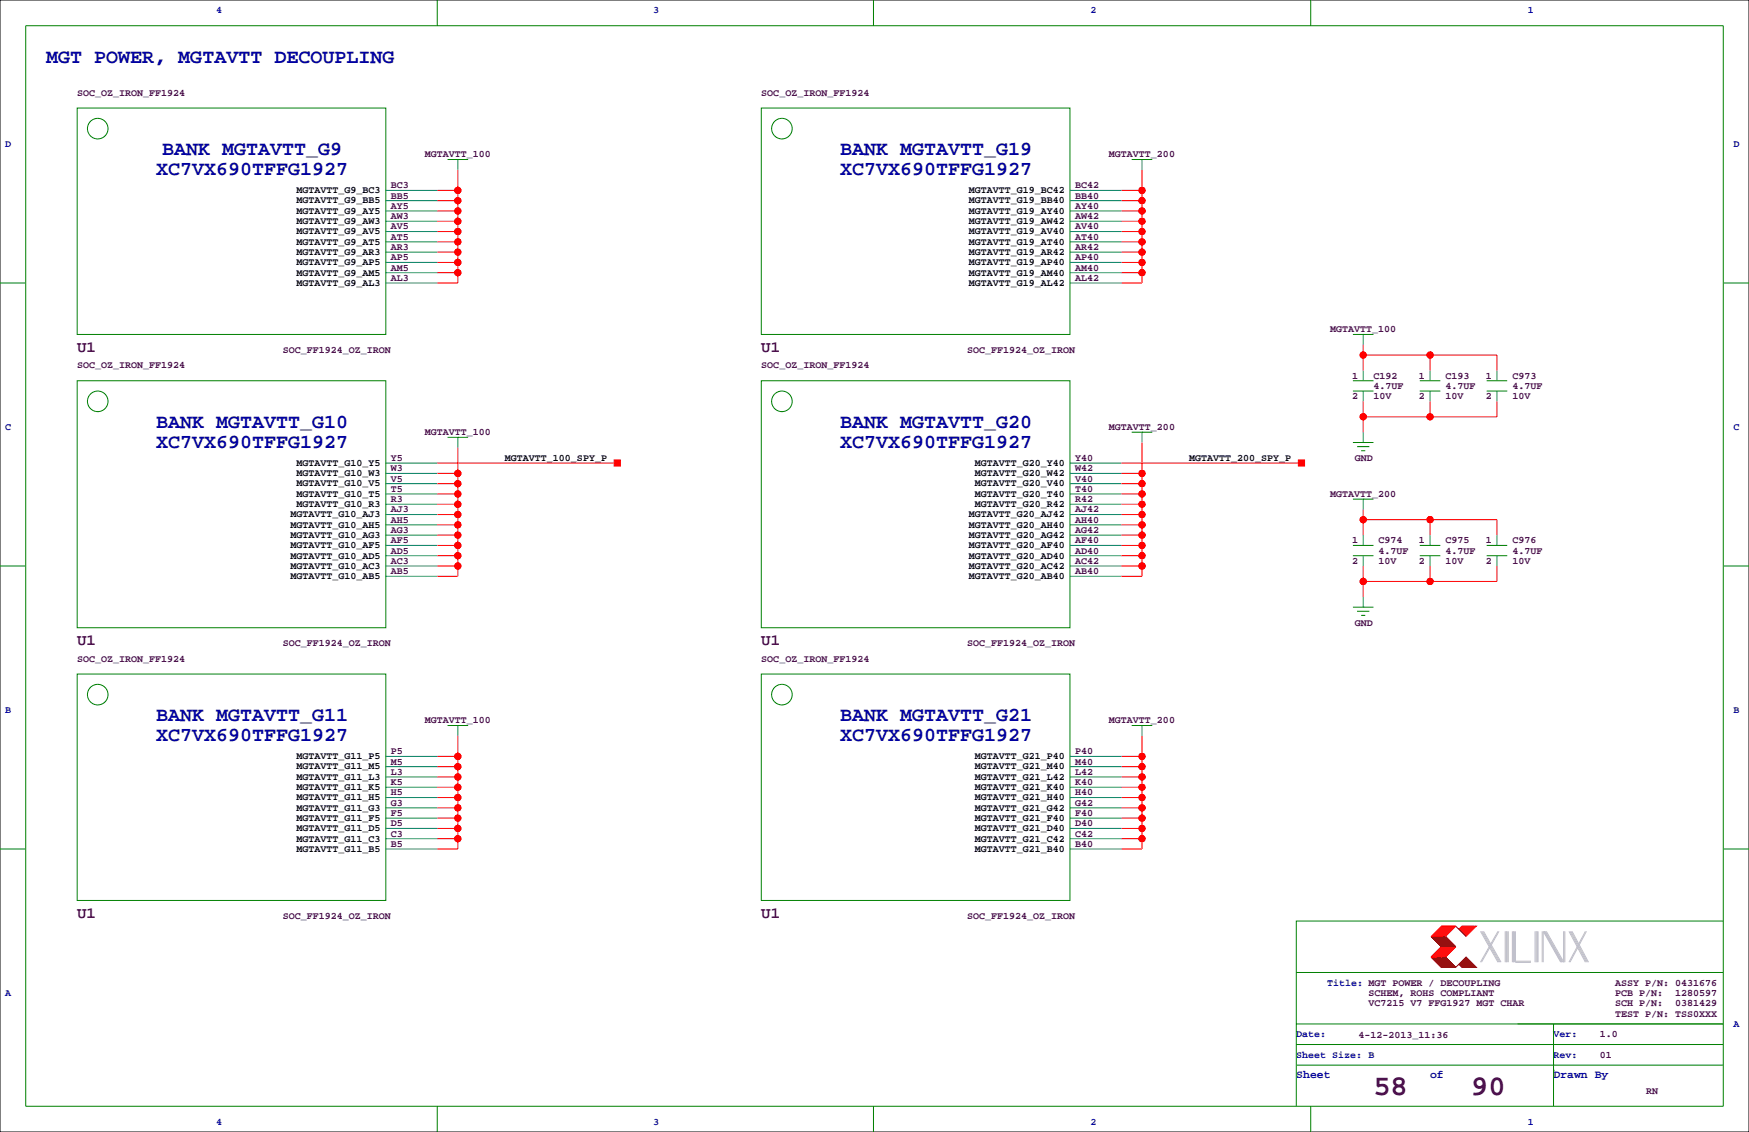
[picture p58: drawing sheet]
<svg xmlns="http://www.w3.org/2000/svg" width="432mm" height="279mm" viewBox="0 0 432 279" stroke-linecap="round" stroke-linejoin="round" font-family="sans-serif">
<defs><g id="words">
<g font-size="7.1" fill="#400040">
<text x="339.1" y="270.3">58</text>
<text x="363.2" y="270.3">90</text>
</g>
<g font-size="4.9" fill="#0000a0">
<text x="11.4" y="15.5">MGT POWER, MGTAVTT DECOUPLING</text>
<text x="40" y="38.2">BANK MGTAVTT_G9</text>
<text x="207.4" y="38.2">BANK MGTAVTT_G19</text>
<text x="38.5" y="43.3">XC7VX690TFFG1927</text>
<text x="207.4" y="43.3">XC7VX690TFFG1927</text>
<text x="38.5" y="105.5">BANK MGTAVTT_G10</text>
<text x="207.4" y="105.5">BANK MGTAVTT_G20</text>
<text x="38.5" y="110.6">XC7VX690TFFG1927</text>
<text x="207.4" y="110.6">XC7VX690TFFG1927</text>
<text x="38.5" y="177.9">BANK MGTAVTT_G11</text>
<text x="207.4" y="177.9">BANK MGTAVTT_G21</text>
<text x="38.5" y="183">XC7VX690TFFG1927</text>
<text x="207.4" y="183">XC7VX690TFFG1927</text>
</g>
<g font-size="3.9" fill="#400040">
<text x="19" y="86.8">U1</text>
<text x="188" y="86.8">U1</text>
<text x="19" y="159.2">U1</text>
<text x="188" y="159.2">U1</text>
<text x="19" y="226.5">U1</text>
<text x="188" y="226.5">U1</text>
</g>
<g font-size="2.8" fill="#0000a0">
<text x="320" y="266.1">Sheet</text>
<text x="353.1" y="266.1">of</text>
<text x="383.5" y="266.1">Drawn By</text>
</g>
<g font-size="2.5" fill="#0000a0">
<text x="53.3" y="3.3">4</text>
<text x="161.3" y="3.3">3</text>
<text x="269.2" y="3.3">2</text>
<text x="377.2" y="3.3">1</text>
<text x="1.3" y="36.3">D</text>
<text x="428" y="36.3">D</text>
<text x="1.3" y="106.2">C</text>
<text x="428" y="106.2">C</text>
<text x="1.3" y="176">B</text>
<text x="428" y="176">B</text>
<text x="1.3" y="245.9">A</text>
<text x="327.7" y="243.3">Title: MGT POWER / DECOUPLING</text>
<text x="320" y="256">Date:</text>
<text x="383.5" y="256">Ver:</text>
<text x="428" y="253.5">A</text>
<text x="320" y="261.1">Sheet Size: B</text>
<text x="383.5" y="261.1">Rev:</text>
<text x="53.3" y="277.6">4</text>
<text x="161.3" y="277.6">3</text>
<text x="269.2" y="277.6">2</text>
<text x="377.2" y="277.6">1</text>
</g>
<g font-size="2.5" fill="#400040">
<text x="19" y="23.6">SOC_OZ_IRON_FF1924</text>
<text x="188" y="23.6">SOC_OZ_IRON_FF1924</text>
<text x="104.9" y="38.9">MGTAVTT_100</text>
<text x="273.8" y="38.9">MGTAVTT_200</text>
<text x="96.5" y="46.5">BC3</text>
<text x="265.4" y="46.5">BC42</text>
<text x="96.5" y="51.6">AY5</text>
<text x="96.5" y="49">BB5</text>
<text x="265.4" y="51.6">AY40</text>
<text x="265.4" y="49">BB40</text>
<text x="96.5" y="59.2">AT5</text>
<text x="96.5" y="56.6">AV5</text>
<text x="96.5" y="54.1">AW3</text>
<text x="265.4" y="59.2">AT40</text>
<text x="265.4" y="56.6">AV40</text>
<text x="265.4" y="54.1">AW42</text>
<text x="96.5" y="64.3">AP5</text>
<text x="96.5" y="61.7">AR3</text>
<text x="265.4" y="64.3">AP40</text>
<text x="265.4" y="61.7">AR42</text>
<text x="96.5" y="69.3">AL3</text>
<text x="96.5" y="66.8">AM5</text>
<text x="265.4" y="69.3">AL42</text>
<text x="265.4" y="66.8">AM40</text>
<text x="328.4" y="82">MGTAVTT_100</text>
<text x="69.8" y="87.1">SOC_FF1924_OZ_IRON</text>
<text x="238.8" y="87.1">SOC_FF1924_OZ_IRON</text>
<text x="19" y="90.9">SOC_OZ_IRON_FF1924</text>
<text x="188" y="90.9">SOC_OZ_IRON_FF1924</text>
<text x="333.8" y="93.5">1</text>
<text x="339.1" y="93.5">C192</text>
<text x="350.3" y="93.5">1</text>
<text x="356.9" y="93.5">C193</text>
<text x="366.8" y="93.5">1</text>
<text x="373.4" y="93.5">C973</text>
<text x="333.8" y="98.6">2</text>
<text x="339.1" y="96">4.7UF</text>
<text x="339.1" y="98.6">10V</text>
<text x="350.3" y="98.6">2</text>
<text x="356.9" y="96">4.7UF</text>
<text x="356.9" y="98.6">10V</text>
<text x="366.8" y="98.6">2</text>
<text x="373.4" y="96">4.7UF</text>
<text x="373.4" y="98.6">10V</text>
<text x="104.9" y="107.4">MGTAVTT_100</text>
<text x="273.8" y="106.2">MGTAVTT_200</text>
<text x="96.5" y="113.8">Y5</text>
<text x="265.4" y="113.8">Y40</text>
<text x="334.5" y="113.8">GND</text>
<text x="96.5" y="118.9">V5</text>
<text x="96.5" y="116.3">W3</text>
<text x="265.4" y="118.9">V40</text>
<text x="265.4" y="116.3">W42</text>
<text x="96.5" y="124">R3</text>
<text x="96.5" y="121.4">T5</text>
<text x="265.4" y="124">R42</text>
<text x="265.4" y="121.4">T40</text>
<text x="328.4" y="122.7">MGTAVTT_200</text>
<text x="96.5" y="131.6">AG3</text>
<text x="96.5" y="129">AH5</text>
<text x="96.5" y="126.5">AJ3</text>
<text x="265.4" y="131.6">AG42</text>
<text x="265.4" y="129">AH40</text>
<text x="265.4" y="126.5">AJ42</text>
<text x="96.5" y="136.7">AD5</text>
<text x="96.5" y="134.1">AF5</text>
<text x="265.4" y="136.7">AD40</text>
<text x="265.4" y="134.1">AF40</text>
<text x="333.8" y="134.1">1</text>
<text x="340.4" y="134.1">C974</text>
<text x="340.4" y="136.7">4.7UF</text>
<text x="350.3" y="134.1">1</text>
<text x="356.9" y="134.1">C975</text>
<text x="356.9" y="136.7">4.7UF</text>
<text x="366.8" y="134.1">1</text>
<text x="373.4" y="134.1">C976</text>
<text x="373.4" y="136.7">4.7UF</text>
<text x="96.5" y="141.7">AB5</text>
<text x="96.5" y="139.2">AC3</text>
<text x="265.4" y="141.7">AB40</text>
<text x="265.4" y="139.2">AC42</text>
<text x="333.8" y="139.2">2</text>
<text x="340.4" y="139.2">10V</text>
<text x="350.3" y="139.2">2</text>
<text x="356.9" y="139.2">10V</text>
<text x="366.8" y="139.2">2</text>
<text x="373.4" y="139.2">10V</text>
<text x="334.5" y="154.4">GND</text>
<text x="69.8" y="159.5">SOC_FF1924_OZ_IRON</text>
<text x="238.8" y="159.5">SOC_FF1924_OZ_IRON</text>
<text x="19" y="163.3">SOC_OZ_IRON_FF1924</text>
<text x="188" y="163.3">SOC_OZ_IRON_FF1924</text>
<text x="104.9" y="178.6">MGTAVTT_100</text>
<text x="273.8" y="178.6">MGTAVTT_200</text>
<text x="96.5" y="191.3">L3</text>
<text x="96.5" y="188.7">M5</text>
<text x="96.5" y="186.2">P5</text>
<text x="265.4" y="191.3">L42</text>
<text x="265.4" y="188.7">M40</text>
<text x="265.4" y="186.2">P40</text>
<text x="96.5" y="196.3">H5</text>
<text x="96.5" y="193.8">K5</text>
<text x="265.4" y="196.3">H40</text>
<text x="265.4" y="193.8">K40</text>
<text x="96.5" y="204">D5</text>
<text x="96.5" y="201.4">F5</text>
<text x="96.5" y="198.9">G3</text>
<text x="265.4" y="204">D40</text>
<text x="265.4" y="201.4">F40</text>
<text x="265.4" y="198.9">G42</text>
<text x="96.5" y="209">B5</text>
<text x="96.5" y="206.5">C3</text>
<text x="265.4" y="209">B40</text>
<text x="265.4" y="206.5">C42</text>
<text x="69.8" y="226.8">SOC_FF1924_OZ_IRON</text>
<text x="238.8" y="226.8">SOC_FF1924_OZ_IRON</text>
<text x="337.8" y="245.9">SCHEM, ROHS COMPLIANT</text>
<text x="398.8" y="243.3">ASSY P/N: 0431676</text>
<text x="398.8" y="245.9">PCB P/N:</text>
<text x="413.6" y="245.9">1280597</text>
<text x="337.8" y="248.4">VC7215 V7 FFG1927 MGT CHAR</text>
<text x="398.8" y="248.4">SCH P/N:</text>
<text x="398.8" y="251">TEST P/N: TSS0XXX</text>
<text x="413.6" y="248.4">0381429</text>
<text x="335.4" y="256.3">4-12-2013_11:36</text>
<text x="395" y="256">1.0</text>
<text x="395" y="261.1">01</text>
<text x="406.4" y="270">RN</text>
</g>
<g font-size="2.5">
<text x="73.2" y="47.7">MGTAVTT_G9_BC3</text>
<text x="239.2" y="47.7">MGTAVTT_G19_BC42</text>
<text x="73.2" y="52.8">MGTAVTT_G9_AY5</text>
<text x="73.2" y="50.2">MGTAVTT_G9_BB5</text>
<text x="239.2" y="52.8">MGTAVTT_G19_AY40</text>
<text x="239.2" y="50.2">MGTAVTT_G19_BB40</text>
<text x="73.2" y="57.8">MGTAVTT_G9_AV5</text>
<text x="73.2" y="55.3">MGTAVTT_G9_AW3</text>
<text x="239.2" y="57.8">MGTAVTT_G19_AV40</text>
<text x="239.2" y="55.3">MGTAVTT_G19_AW42</text>
<text x="73.2" y="65.5">MGTAVTT_G9_AP5</text>
<text x="73.2" y="62.9">MGTAVTT_G9_AR3</text>
<text x="73.2" y="60.4">MGTAVTT_G9_AT5</text>
<text x="239.2" y="65.5">MGTAVTT_G19_AP40</text>
<text x="239.2" y="62.9">MGTAVTT_G19_AR42</text>
<text x="239.2" y="60.4">MGTAVTT_G19_AT40</text>
<text x="73.2" y="70.5">MGTAVTT_G9_AL3</text>
<text x="73.2" y="68">MGTAVTT_G9_AM5</text>
<text x="239.2" y="70.5">MGTAVTT_G19_AL42</text>
<text x="239.2" y="68">MGTAVTT_G19_AM40</text>
<text x="124.7" y="113.8">MGTAVTT_100_SPY_P</text>
<text x="293.6" y="113.8">MGTAVTT_200_SPY_P</text>
<text x="73.2" y="117.5">MGTAVTT_G10_W3</text>
<text x="73.2" y="115">MGTAVTT_G10_Y5</text>
<text x="240.7" y="117.5">MGTAVTT_G20_W42</text>
<text x="240.7" y="115">MGTAVTT_G20_Y40</text>
<text x="73.2" y="125.2">MGTAVTT_G10_R3</text>
<text x="73.2" y="122.6">MGTAVTT_G10_T5</text>
<text x="73.2" y="120.1">MGTAVTT_G10_V5</text>
<text x="240.7" y="125.2">MGTAVTT_G20_R42</text>
<text x="240.7" y="122.6">MGTAVTT_G20_T40</text>
<text x="240.7" y="120.1">MGTAVTT_G20_V40</text>
<text x="71.8" y="130.2">MGTAVTT_G10_AH5</text>
<text x="71.8" y="127.7">MGTAVTT_G10_AJ3</text>
<text x="239.2" y="130.2">MGTAVTT_G20_AH40</text>
<text x="239.2" y="127.7">MGTAVTT_G20_AJ42</text>
<text x="71.8" y="137.9">MGTAVTT_G10_AD5</text>
<text x="71.8" y="135.3">MGTAVTT_G10_AF5</text>
<text x="71.8" y="132.8">MGTAVTT_G10_AG3</text>
<text x="239.2" y="137.9">MGTAVTT_G20_AD40</text>
<text x="239.2" y="135.3">MGTAVTT_G20_AF40</text>
<text x="239.2" y="132.8">MGTAVTT_G20_AG42</text>
<text x="71.8" y="142.9">MGTAVTT_G10_AB5</text>
<text x="71.8" y="140.4">MGTAVTT_G10_AC3</text>
<text x="239.2" y="142.9">MGTAVTT_G20_AB40</text>
<text x="239.2" y="140.4">MGTAVTT_G20_AC42</text>
<text x="73.2" y="189.9">MGTAVTT_G11_M5</text>
<text x="73.2" y="187.4">MGTAVTT_G11_P5</text>
<text x="240.7" y="189.9">MGTAVTT_G21_M40</text>
<text x="240.7" y="187.4">MGTAVTT_G21_P40</text>
<text x="73.2" y="197.5">MGTAVTT_G11_H5</text>
<text x="73.2" y="195">MGTAVTT_G11_K5</text>
<text x="73.2" y="192.5">MGTAVTT_G11_L3</text>
<text x="240.7" y="197.5">MGTAVTT_G21_H40</text>
<text x="240.7" y="195">MGTAVTT_G21_K40</text>
<text x="240.7" y="192.5">MGTAVTT_G21_L42</text>
<text x="73.2" y="202.6">MGTAVTT_G11_F5</text>
<text x="73.2" y="200.1">MGTAVTT_G11_G3</text>
<text x="240.7" y="202.6">MGTAVTT_G21_F40</text>
<text x="240.7" y="200.1">MGTAVTT_G21_G42</text>
<text x="73.2" y="207.7">MGTAVTT_G11_C3</text>
<text x="73.2" y="205.2">MGTAVTT_G11_D5</text>
<text x="240.7" y="207.7">MGTAVTT_G21_C42</text>
<text x="240.7" y="205.2">MGTAVTT_G21_D40</text>
<text x="73.2" y="210.2">MGTAVTT_G11_B5</text>
<text x="240.7" y="210.2">MGTAVTT_G21_B40</text>
</g>
</g></defs>
<path d="M0 0h431.8v279.4h-431.8z" fill="none" stroke="#000" stroke-width=".25"/>
<g fill="none" stroke="#f00" stroke-width=".25">
<path d="M107.9 52.1h5.1M107.9 47h5.1M107.9 49.5h5.1M107.9 54.6h5.1M107.9 57.2h5.1M107.9 59.7h5.1M113 41.9v27.9h-5.1M276.9 52.1h5M276.9 47h5M276.9 49.5h5M276.9 54.6h5M276.9 57.2h5"/>
<path d="M276.9 59.7h5M281.9 41.9v27.9h-5M107.9 62.2h5.1M107.9 64.8h5.1M107.9 67.3h5.1M276.9 62.2h5M276.9 64.8h5M276.9 67.3h5M336.5 85.1v6.3M336.5 99.1v7.6M336.5 87.6h33.1v3.8M353.1 87.6v3.8"/>
<path d="M353.1 99.1v3.8M369.6 99.1v3.8h-33.1M107.9 116.8h5.1M107.9 119.4h5.1M107.9 114.3h44.5M113 110.5v31.7h-5.1M276.9 116.8h5M276.9 119.4h5M276.9 114.3h44.4M281.9 109.2v33h-5M107.9 134.6h5.1M107.9 121.9h5.1"/>
<path d="M107.9 124.5h5.1M107.9 127h5.1M107.9 137.2h5.1M107.9 139.7h5.1M107.9 129.5h5.1M107.9 132.1h5.1M276.9 134.6h5M276.9 121.9h5M276.9 124.5h5M276.9 127h5M276.9 137.2h5M276.9 139.7h5"/>
<path d="M276.9 129.5h5M276.9 132.1h5M336.5 125.7v6.4M336.5 139.7v7.6M336.5 128.3h33.1v3.8M353.1 128.3v3.8M353.1 139.7v3.8M369.6 139.7v3.8h-33.1M107.9 186.7h5.1M107.9 189.2h5.1M107.9 191.8h5.1M107.9 194.3h5.1"/>
<path d="M107.9 196.8h5.1M107.9 199.4h5.1M113 181.6v27.9h-5.1M276.9 186.7h5M276.9 189.2h5M276.9 191.8h5M276.9 194.3h5M276.9 196.8h5M276.9 199.4h5M281.9 181.6v27.9h-5M107.9 201.9h5.1M107.9 204.5h5.1"/>
<path d="M107.9 207h5.1M276.9 201.9h5M276.9 204.5h5M276.9 207h5M355.9 233.7l-2.6 2.5h3.6l2.5-2.5M355.9 228.6h3.5l-2.5 2.5h-3.6zM356.1 233.7l-2.5 2.5M356.1 228.6l-2.5 2.5M356.4 233.7l-2.6 2.5M356.4 228.6l-2.6 2.5M356.6 233.7l-2.5 2.5M356.6 228.6l-2.5 2.5"/>
<path d="M356.9 233.7l-2.6 2.5M356.9 228.6l-2.6 2.5M357.1 233.7l-2.5 2.5M357.1 228.6l-2.5 2.5M357.4 233.7l-2.6 2.5M357.4 228.6l-2.6 2.5M357.6 233.7l-2.5 2.5M357.6 228.6l-2.5 2.5M357.9 233.7l-2.6 2.5M357.9 228.6l-2.6 2.5M358.1 233.7l-2.5 2.5M358.1 228.6l-2.5 2.5"/>
<path d="M358.4 233.7l-2.5 2.5M358.4 228.6l-2.5 2.5M358.6 233.7l-2.5 2.5M358.6 228.6l-2.5 2.5M358.9 233.7l-2.5 2.5M358.9 228.6l-2.5 2.5M359.2 233.7l-2.6 2.5M359.2 228.6l-2.6 2.5M360.2 229.4l.7-.8h3.6l-2.6 2.5M361.2 228.6l-.8 .8M361.4 228.6l-1 1M361.7 228.6l-1 1"/>
<path d="M361.9 228.6l-1.2 1.3M362.2 228.6l-1.3 1.3M362.5 228.6l-1.6 1.5M362.7 228.6l-1.5 1.5M363 228.6l-1.8 1.8M363.2 228.6l-1.8 1.8M363.5 228.6l-2.1 2M363.7 228.6l-2 2M364 228.6l-2.3 2.3M364.2 228.6l-2.3 2.3"/>
<circle cx="113" cy="47" r=".76"/>
<circle cx="113" cy="59.7" r=".76"/>
<circle cx="113" cy="54.6" r=".76"/>
<circle cx="113" cy="49.5" r=".76"/>
<circle cx="113" cy="52.1" r=".76"/>
<circle cx="113" cy="57.1" r=".76"/>
<circle cx="281.9" cy="59.7" r=".76"/>
<circle cx="281.9" cy="47" r=".76"/>
<circle cx="281.9" cy="54.6" r=".76"/>
<circle cx="281.9" cy="49.5" r=".76"/>
<circle cx="281.9" cy="52.1" r=".76"/>
<circle cx="281.9" cy="57.1" r=".76"/>
<circle cx="113" cy="67.3" r=".76"/>
<circle cx="113" cy="62.2" r=".76"/>
<circle cx="113" cy="64.8" r=".76"/>
<circle cx="281.9" cy="67.3" r=".76"/>
<circle cx="281.9" cy="62.2" r=".76"/>
<circle cx="281.9" cy="64.8" r=".76"/>
<circle cx="336.6" cy="87.6" r=".76"/>
<circle cx="353.1" cy="87.6" r=".76"/>
<circle cx="113" cy="119.4" r=".76"/>
<circle cx="113" cy="116.8" r=".76"/>
<circle cx="281.9" cy="119.4" r=".76"/>
<circle cx="281.9" cy="116.8" r=".76"/>
<circle cx="336.6" cy="102.9" r=".76"/>
<circle cx="353.1" cy="102.9" r=".76"/>
<circle cx="113" cy="132.1" r=".76"/>
<circle cx="113" cy="121.9" r=".76"/>
<circle cx="113" cy="134.6" r=".76"/>
<circle cx="113" cy="139.7" r=".76"/>
<circle cx="113" cy="127" r=".76"/>
<circle cx="113" cy="129.5" r=".76"/>
<circle cx="113" cy="137.2" r=".76"/>
<circle cx="113" cy="124.5" r=".76"/>
<circle cx="281.9" cy="132.1" r=".76"/>
<circle cx="281.9" cy="134.6" r=".76"/>
<circle cx="281.9" cy="121.9" r=".76"/>
<circle cx="281.9" cy="127" r=".76"/>
<circle cx="281.9" cy="139.7" r=".76"/>
<circle cx="281.9" cy="129.5" r=".76"/>
<circle cx="281.9" cy="124.5" r=".76"/>
<circle cx="281.9" cy="137.2" r=".76"/>
<circle cx="336.6" cy="128.3" r=".76"/>
<circle cx="353.1" cy="128.3" r=".76"/>
<circle cx="336.6" cy="143.5" r=".76"/>
<circle cx="353.1" cy="143.5" r=".76"/>
<circle cx="113" cy="194.3" r=".76"/>
<circle cx="113" cy="196.8" r=".76"/>
<circle cx="113" cy="199.4" r=".76"/>
<circle cx="113" cy="189.2" r=".76"/>
<circle cx="113" cy="191.8" r=".76"/>
<circle cx="113" cy="186.7" r=".76"/>
<circle cx="281.9" cy="194.3" r=".76"/>
<circle cx="281.9" cy="196.8" r=".76"/>
<circle cx="281.9" cy="199.4" r=".76"/>
<circle cx="281.9" cy="189.2" r=".76"/>
<circle cx="281.9" cy="191.8" r=".76"/>
<circle cx="281.9" cy="186.7" r=".76"/>
<circle cx="113" cy="207" r=".76"/>
<circle cx="113" cy="204.5" r=".76"/>
<circle cx="113" cy="201.9" r=".76"/>
<circle cx="281.9" cy="207" r=".76"/>
<circle cx="281.9" cy="204.5" r=".76"/>
<circle cx="281.9" cy="201.9" r=".76"/>
</g>
<g fill="#f00" stroke="#f00" stroke-width=".25">
<path d="M151.6 113.5h1.6v1.6h-1.6z" fill-rule="evenodd"/>
<path d="M320.5 113.5h1.6v1.6h-1.6z" fill-rule="evenodd"/>
<circle cx="281.9" cy="52.1" r=".76"/>
<circle cx="281.9" cy="47" r=".76"/>
<circle cx="281.9" cy="49.5" r=".76"/>
<circle cx="281.9" cy="54.6" r=".76"/>
<circle cx="281.9" cy="57.1" r=".76"/>
<circle cx="281.9" cy="59.7" r=".76"/>
<circle cx="281.9" cy="67.3" r=".76"/>
<circle cx="281.9" cy="64.8" r=".76"/>
<circle cx="281.9" cy="62.2" r=".76"/>
<circle cx="113" cy="52.1" r=".76"/>
<circle cx="113" cy="47" r=".76"/>
<circle cx="113" cy="49.5" r=".76"/>
<circle cx="113" cy="54.6" r=".76"/>
<circle cx="113" cy="57.1" r=".76"/>
<circle cx="113" cy="59.7" r=".76"/>
<circle cx="113" cy="67.3" r=".76"/>
<circle cx="113" cy="64.8" r=".76"/>
<circle cx="113" cy="62.2" r=".76"/>
<circle cx="353.1" cy="143.5" r=".76"/>
<circle cx="336.6" cy="143.5" r=".76"/>
<circle cx="281.9" cy="186.7" r=".76"/>
<circle cx="281.9" cy="189.2" r=".76"/>
<circle cx="281.9" cy="191.8" r=".76"/>
<circle cx="281.9" cy="194.3" r=".76"/>
<circle cx="281.9" cy="196.8" r=".76"/>
<circle cx="281.9" cy="199.4" r=".76"/>
<circle cx="281.9" cy="207" r=".76"/>
<circle cx="281.9" cy="204.5" r=".76"/>
<circle cx="281.9" cy="201.9" r=".76"/>
<circle cx="113" cy="186.7" r=".76"/>
<circle cx="113" cy="189.2" r=".76"/>
<circle cx="113" cy="191.8" r=".76"/>
<circle cx="113" cy="194.3" r=".76"/>
<circle cx="113" cy="196.8" r=".76"/>
<circle cx="113" cy="199.4" r=".76"/>
<circle cx="113" cy="201.9" r=".76"/>
<circle cx="113" cy="207" r=".76"/>
<circle cx="113" cy="204.5" r=".76"/>
<circle cx="336.6" cy="102.9" r=".76"/>
<circle cx="353.1" cy="102.9" r=".76"/>
<circle cx="353.1" cy="87.6" r=".76"/>
<circle cx="336.6" cy="87.6" r=".76"/>
<circle cx="336.6" cy="128.3" r=".76"/>
<circle cx="353.1" cy="128.3" r=".76"/>
<circle cx="113" cy="134.6" r=".76"/>
<circle cx="113" cy="116.8" r=".76"/>
<circle cx="113" cy="119.4" r=".76"/>
<circle cx="113" cy="139.7" r=".76"/>
<circle cx="113" cy="137.2" r=".76"/>
<circle cx="113" cy="132.1" r=".76"/>
<circle cx="113" cy="129.5" r=".76"/>
<circle cx="113" cy="127" r=".76"/>
<circle cx="113" cy="124.5" r=".76"/>
<circle cx="113" cy="121.9" r=".76"/>
<circle cx="281.9" cy="139.7" r=".76"/>
<circle cx="281.9" cy="116.8" r=".76"/>
<circle cx="281.9" cy="119.4" r=".76"/>
<circle cx="281.9" cy="121.9" r=".76"/>
<circle cx="281.9" cy="124.5" r=".76"/>
<circle cx="281.9" cy="127" r=".76"/>
<circle cx="281.9" cy="137.2" r=".76"/>
<circle cx="281.9" cy="134.6" r=".76"/>
<circle cx="281.9" cy="132.1" r=".76"/>
<circle cx="281.9" cy="129.5" r=".76"/>
</g>
<g fill="none" stroke="#008080" stroke-width=".25">
<path d="M113 39.4v2.5M281.9 39.4v2.5M95.2 59.7h12.7M95.2 57.2h12.7M95.2 54.6h12.7M95.2 52.1h12.7M95.2 49.5h12.7M95.2 47h12.7M264.2 59.7h12.7M264.2 57.2h12.7M264.2 54.6h12.7M264.2 52.1h12.7"/>
<path d="M264.2 49.5h12.7M264.2 47h12.7M95.2 69.8h12.7M95.2 67.3h12.7M95.2 64.8h12.7M95.2 62.2h12.7M264.2 69.8h12.7M264.2 67.3h12.7M264.2 64.8h12.7M264.2 62.2h12.7M336.5 82.5v2.6M336.5 91.4v2.6"/>
<path d="M336.5 96.5v2.6M353.1 91.4v2.6M353.1 96.5v2.6M369.6 91.4v2.6M369.6 96.5v2.6M95.2 119.4h12.7M95.2 116.8h12.7M95.2 114.3h12.7M113 107.9v2.6M264.2 119.4h12.7M264.2 116.8h12.7M264.2 114.3h12.7"/>
<path d="M281.9 106.7v2.5M336.5 106.7v2.5M95.2 139.7h12.7M95.2 137.2h12.7M95.2 134.6h12.7M95.2 132.1h12.7M95.2 129.5h12.7M95.2 127h12.7M95.2 124.5h12.7M95.2 121.9h12.7M264.2 139.7h12.7M264.2 137.2h12.7"/>
<path d="M264.2 134.6h12.7M264.2 132.1h12.7M264.2 129.5h12.7M264.2 127h12.7M264.2 124.5h12.7M264.2 121.9h12.7M336.5 123.2v2.5M336.5 132.1v2.5M336.5 137.2v2.5M353.1 132.1v2.5M353.1 137.2v2.5M369.6 132.1v2.5"/>
<path d="M369.6 137.2v2.5M95.2 142.2h12.7M264.2 142.2h12.7M336.5 147.3v2.6M113 179.1v2.5M281.9 179.1v2.5M95.2 199.4h12.7M95.2 196.8h12.7M95.2 194.3h12.7M95.2 191.8h12.7M95.2 189.2h12.7M95.2 186.7h12.7"/>
<path d="M264.2 199.4h12.7M264.2 196.8h12.7M264.2 194.3h12.7M264.2 191.8h12.7M264.2 189.2h12.7M264.2 186.7h12.7M95.2 209.5h12.7M95.2 207h12.7M95.2 204.5h12.7M95.2 201.9h12.7M264.2 209.5h12.7M264.2 207h12.7"/>
<path d="M264.2 204.5h12.7M264.2 201.9h12.7"/>
</g>
<g fill="none" stroke="#008000" stroke-width=".25">
<path d="M6.3 6.4h419.1v266.6h-419.1zM107.9 0v6.4M215.6 0v6.4M323.6 0v6.4M19 26.7h76.2v55.8h-76.2zM110.5 39.4h5.1M113 39.4h.1M188 26.7h76.2v55.8h-76.2zM279.4 39.4h5.1M281.9 39.4h.1M0 69.8h6.3M425.4 69.8h6.4"/>
<path d="M19 94h76.2v60.9h-76.2zM188 94h76.2v60.9h-76.2zM334 96.5h5.1M334 94h5.1M334 82.5h5.1M336.5 82.5h.1M350.5 96.5h5.1M350.5 94h5.1M367 96.5h5.1M367 94h5.1M110.5 107.9h5.1M113 107.9h.1"/>
<path d="M279.4 106.7h5.1M281.9 106.7h.1M334 109.2h5.1M335 110.2h3.1M336 111.3h1.1M336.5 109.2h.1M0 139.7h6.3M334 137.2h5.1M334 134.6h5.1M334 123.2h5.1M336.5 123.2h.1M350.5 137.2h5.1"/>
<path d="M350.5 134.6h5.1M367 137.2h5.1M367 134.6h5.1M425.4 139.7h6.4M334 149.9h5.1M335 150.9h3.1M336 151.9h1.1M336.5 149.9h.1M19 166.4h76.2v55.8h-76.2zM110.5 179.1h5.1M113 179.1h.1M188 166.4h76.2v55.8h-76.2z"/>
<path d="M279.4 179.1h5.1M281.9 179.1h.1M0 209.5h6.3M425.4 209.5h6.4M425.4 227.3h-105.4v35.6M320 257.8h105.4M320 252.7h105.4M320 240h105.4M383.5 252.7v20.3M107.9 273v6.4M215.6 273v6.4M320 262.9v10.1"/>
<path d="M320 262.9h105.4M323.6 273v6.4M383.5 264.2h.1"/>
<circle cx="24.1" cy="31.7" r="2.54"/>
<circle cx="193" cy="31.7" r="2.54"/>
<circle cx="24.1" cy="99.1" r="2.54"/>
<circle cx="193" cy="99.1" r="2.54"/>
<circle cx="24.1" cy="171.4" r="2.54"/>
<circle cx="193" cy="171.4" r="2.54"/>
</g>
<g fill="none" stroke="#800000" stroke-width=".25">
<path d="M353.3 236.2l2.6 2.6h3.5M353.3 231.1l2.6 2.6M353.6 231.1l2.5 2.6M353.6 236.2l2.5 2.6M353.8 231.1l2.6 2.6M353.8 236.2l2.6 2.6M354.1 231.1l2.5 2.6M354.1 236.2l2.5 2.6M354.3 231.1l2.6 2.6M354.3 236.2l2.6 2.6M354.6 231.1l2.5 2.6M354.6 236.2l2.5 2.6"/>
<path d="M354.8 231.1l2.6 2.6M354.8 236.2l2.6 2.6M355.1 231.1l2.5 2.6M355.1 236.2l2.5 2.6M355.3 231.1l2.6 2.6M355.3 236.2l2.6 2.6M355.6 231.1l2.5 2.6M355.6 236.2l2.5 2.6M355.9 231.1l2.5 2.6M355.9 236.2l2.5 2.6M356.1 231.1l2.5 2.6M356.1 236.2l2.5 2.6"/>
<path d="M356.4 231.1l2.5 2.6M356.4 236.2l2.5 2.6M356.6 231.1l2.6 2.6M356.6 236.2l2.6 2.6M356.9 231.1l2.5 2.6M356.9 236.2l2.5 2.6M359.4 228.6l2.5 2.5M360.2 238l.7 .8h3.6l-2.6-2.6-2.5 2.6M360.4 237.7l1 1.1M360.4 238l.8 .8M360.7 237.5l1.2 1.3M360.7 237.7l1 1.1"/>
<path d="M360.9 237.2l1.6 1.6M360.9 237.5l1.3 1.3M361.2 237l1.8 1.8M361.2 237.2l1.5 1.6M361.4 236.7l2.1 2.1M361.4 237l1.8 1.8M361.7 236.5l2.3 2.3M361.7 236.7l2 2.1M361.9 236.5l2.3 2.3"/>
</g>
<g fill="none" stroke="#c0c0c0" stroke-width=".25">
<path d="M365.5 229.9l4.3 7.6M365.8 229.9l4.3 7.6M366 229.9l4.3 7.6M366.3 229.9l4.3 7.6M369.8 229.9l-4.3 7.6M370.1 229.9l-4.3 7.6M371.6 229.9v7.6M371.9 229.9v7.6M372.1 229.9v7.6M372.4 229.9v7.6M373.4 229.9v7.6M373.6 229.9v7.6"/>
<path d="M373.9 229.9v7.6M374.1 229.9v7.6h3.9M374.1 237.2h3.9M379 229.9v7.6M379.2 229.9v7.6M379.5 229.9v7.6M379.7 229.9v7.6M380.7 229.9v7.6M381 237.5v-7.6l4.3 7.6M381.3 229.9l4.3 7.6M381.5 229.9l4.3 7.6M381.8 229.9l4.3 7.6v-7.6"/>
<path d="M386.3 229.9v7.6M387.3 229.9l4.1 7.6M387.6 229.9l4.1 7.6M387.9 229.9l4 7.6M388.1 229.9l4.1 7.6M391.4 229.9l-4.1 7.6M391.7 229.9l-4.1 7.6"/>
</g>
<use href="#words"/>
</svg>
